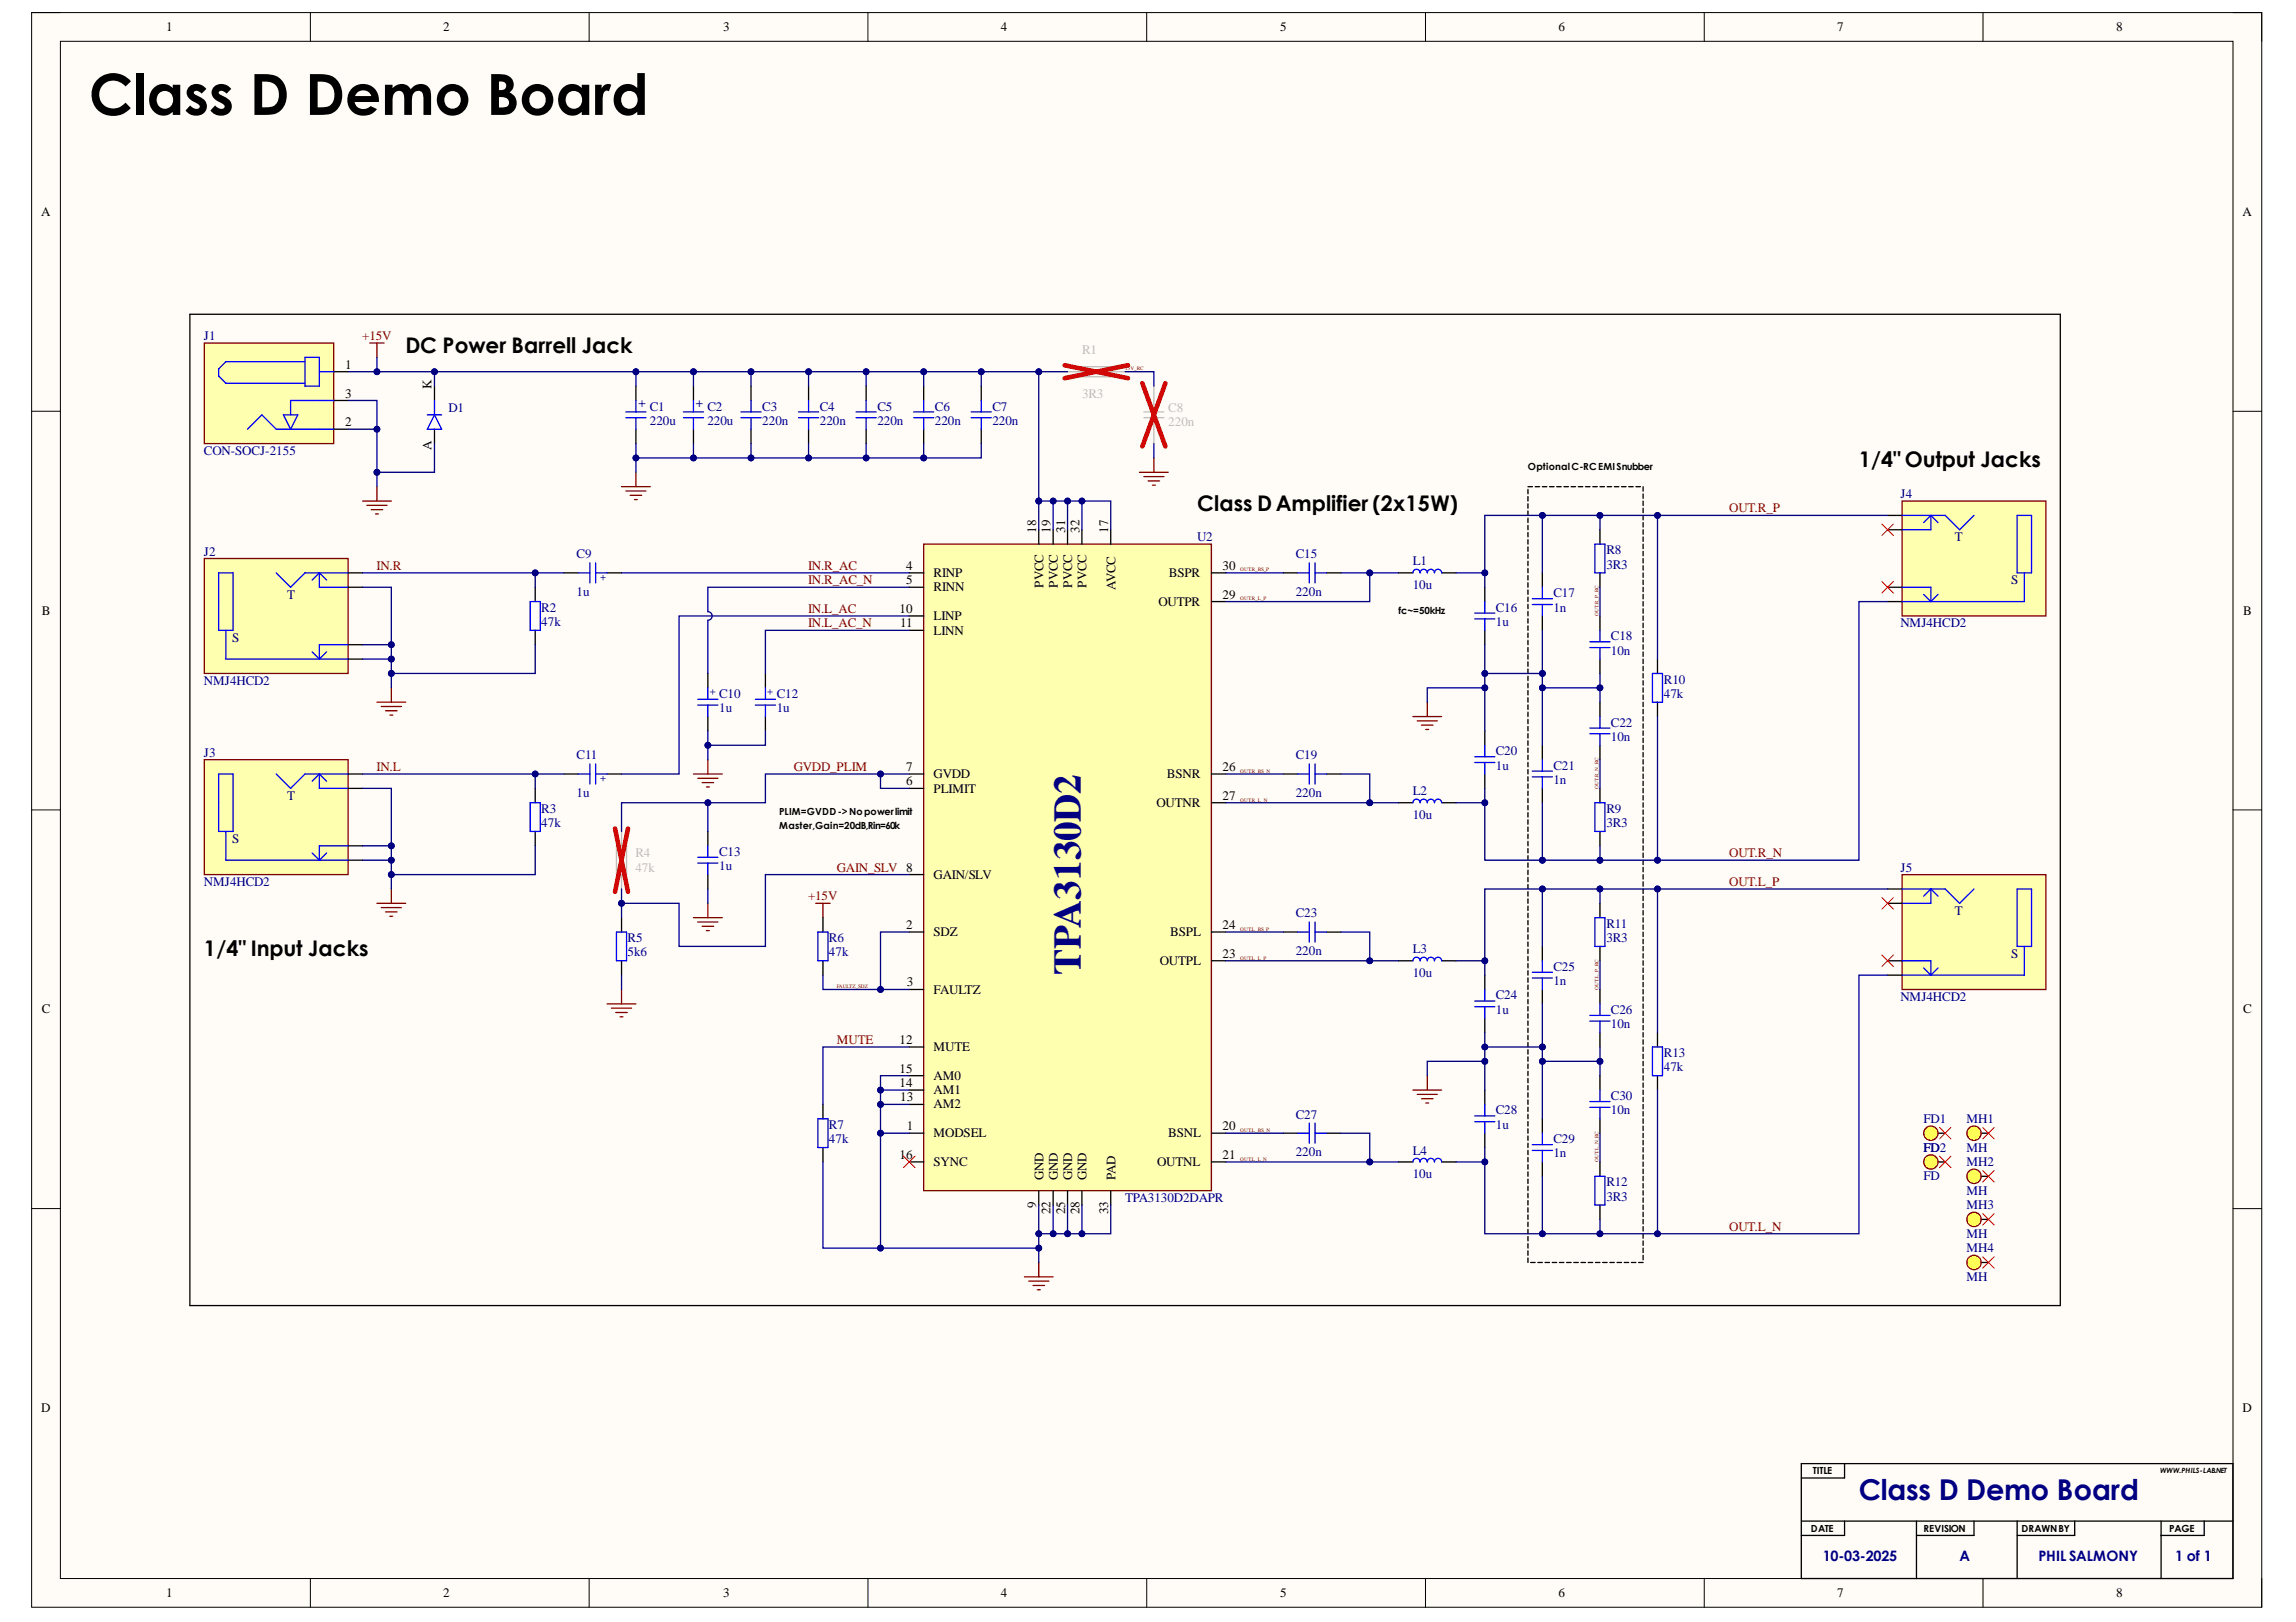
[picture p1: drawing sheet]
<svg xmlns="http://www.w3.org/2000/svg" width="297mm" height="210mm" viewBox="0 0 297 210" stroke-linecap="round" stroke-linejoin="round" font-family="sans-serif">
<defs><g id="words">
<text font-size="7.3" x="11.5" y="14.9">Class D Demo Board</text>
<text font-size="5.1" fill="#000080" x="139.8" y="126.2" transform="rotate(-90 139.8 126.2)">TPA3130D2</text>
<text font-size="3.7" fill="#000080" x="240.5" y="194.1">Class D Demo Board</text>
<g font-size="2.8">
<text x="52.4" y="45.6">DC Power Barrell Jack</text>
<text x="240.5" y="60.5">1/4&quot; Output Jacks</text>
<text x="154.9" y="66.1">Class D Amplifier (2x15W)</text>
<text x="26.4" y="123.7">1/4&quot; Input Jacks</text>
</g>
<g font-size="1.9" fill="#000080">
<text x="235.8" y="202">10-03-2025</text>
<text x="253.5" y="202">A</text>
<text x="263.7" y="202">PHIL SALMONY</text>
<text x="281.4" y="202">1 of 1</text>
</g>
<g font-size="1.7">
<text x="21.5" y="4.1">1</text>
<text x="57.3" y="4.1">2</text>
<text x="93.5" y="4.1">3</text>
<text x="129.5" y="4.1">4</text>
<text x="165.6" y="4.1">5</text>
<text x="201.6" y="4.1">6</text>
<text x="237.7" y="4.1">7</text>
<text x="273.8" y="4.1">8</text>
<text x="5.3" y="28">A</text>
<text x="290.1" y="28">A</text>
<text x="44.7" y="47.7">1</text>
<text x="44.7" y="51.5">3</text>
<text x="55.8" y="50.4" transform="rotate(-90 55.8 50.4)">K</text>
<text x="44.7" y="55.2">2</text>
<text x="55.8" y="58.2" transform="rotate(-90 55.8 58.2)">A</text>
<text x="134.1" y="68.9" transform="rotate(-90 134.1 68.9)">18</text>
<text x="135.9" y="68.9" transform="rotate(-90 135.9 68.9)">19</text>
<text x="137.8" y="68.9" transform="rotate(-90 137.8 68.9)">31</text>
<text x="139.6" y="68.9" transform="rotate(-90 139.6 68.9)">32</text>
<text x="143.4" y="68.9" transform="rotate(-90 143.4 68.9)">17</text>
<text x="117.2" y="73.8">4</text>
<text x="117.2" y="75.6">5</text>
<text x="120.8" y="74.7">RINP</text>
<text x="120.8" y="76.5">RINN</text>
<text x="135" y="76" transform="rotate(-90 135 76)">PVCC</text>
<text x="136.9" y="76" transform="rotate(-90 136.9 76)">PVCC</text>
<text x="138.7" y="76" transform="rotate(-90 138.7 76)">PVCC</text>
<text x="140.6" y="76" transform="rotate(-90 140.6 76)">PVCC</text>
<text x="144.3" y="76.3" transform="rotate(-90 144.3 76.3)">AVCC</text>
<text x="151.2" y="74.7">BSPR</text>
<text x="158.2" y="77.5">29</text>
<text x="158.2" y="73.8">30</text>
<text x="5.4" y="79.6">B</text>
<text x="116.4" y="79.3">10</text>
<text x="116.5" y="81.2">11</text>
<text x="120.8" y="80.3">LINP</text>
<text x="120.8" y="82.1">LINN</text>
<text x="149.9" y="78.4">OUTPR</text>
<text x="290.2" y="79.6">B</text>
<text x="117.2" y="101.6">6</text>
<text x="117.2" y="99.8">7</text>
<text x="120.8" y="100.7">GVDD</text>
<text x="151" y="100.7">BSNR</text>
<text x="158.2" y="99.8">26</text>
<text x="120.8" y="102.6">PLIMIT</text>
<text x="149.6" y="104.4">OUTNR</text>
<text x="158.2" y="103.5">27</text>
<text x="120.8" y="113.7">GAIN/SLV</text>
<text x="117.2" y="120.2">2</text>
<text x="120.8" y="121.1">SDZ</text>
<text x="150" y="124.9">OUTPL</text>
<text x="151.4" y="121.1">BSPL</text>
<text x="158.2" y="123.9">23</text>
<text x="158.2" y="120.2">24</text>
<text x="5.4" y="131.1">C</text>
<text x="117.3" y="127.7">3</text>
<text x="120.8" y="128.6">FAULTZ</text>
<text x="290.2" y="131.1">C</text>
<text x="116.4" y="135.1">12</text>
<text x="120.8" y="136">MUTE</text>
<text x="116.4" y="140.7">14</text>
<text x="116.4" y="138.8">15</text>
<text x="116.5" y="142.5">13</text>
<text x="120.8" y="143.5">AM2</text>
<text x="120.8" y="141.6">AM1</text>
<text x="120.8" y="139.7">AM0</text>
<text x="116.4" y="150">16</text>
<text x="117.3" y="146.2">1</text>
<text x="120.8" y="147.2">MODSEL</text>
<text x="151.1" y="147.2">BSNL</text>
<text x="158.2" y="146.2">20</text>
<text x="158.2" y="150">21</text>
<text x="120.8" y="150.9">SYNC</text>
<text x="135" y="152.7" transform="rotate(-90 135 152.7)">GND</text>
<text x="136.9" y="152.7" transform="rotate(-90 136.9 152.7)">GND</text>
<text x="138.7" y="152.7" transform="rotate(-90 138.7 152.7)">GND</text>
<text x="140.6" y="152.7" transform="rotate(-90 140.6 152.7)">GND</text>
<text x="144.3" y="152.7" transform="rotate(-90 144.3 152.7)">PAD</text>
<text x="149.7" y="150.9">OUTNL</text>
<text x="134.1" y="156.3" transform="rotate(-90 134.1 156.3)">9</text>
<text x="135.9" y="157.1" transform="rotate(-90 135.9 157.1)">22</text>
<text x="137.8" y="157.1" transform="rotate(-90 137.8 157.1)">25</text>
<text x="139.6" y="157.1" transform="rotate(-90 139.6 157.1)">28</text>
<text x="143.4" y="157.1" transform="rotate(-90 143.4 157.1)">33</text>
<text x="5.3" y="182.7">D</text>
<text x="290.1" y="182.7">D</text>
<text x="21.5" y="206.6">1</text>
<text x="57.3" y="206.6">2</text>
<text x="93.5" y="206.6">3</text>
<text x="129.5" y="206.6">4</text>
<text x="165.6" y="206.6">5</text>
<text x="201.6" y="206.6">6</text>
<text x="237.7" y="206.6">7</text>
<text x="273.8" y="206.6">8</text>
</g>
<g font-size="1.7" fill="#000080">
<text x="26.4" y="44">J1</text>
<text x="58" y="53.3">D1</text>
<text x="82.6" y="51.8" transform="rotate(90 82.6 51.8)">+</text>
<text x="84.1" y="53.1">C1</text>
<text x="90.1" y="51.8" transform="rotate(90 90.1 51.8)">+</text>
<text x="91.5" y="53.1">C2</text>
<text x="98.6" y="53.1">C3</text>
<text x="106.1" y="53.1">C4</text>
<text x="113.5" y="53.1">C5</text>
<text x="121" y="53.1">C6</text>
<text x="128.4" y="53.1">C7</text>
<text x="26.4" y="58.9">CON-SOCJ-2155</text>
<text x="84.1" y="55">220u</text>
<text x="91.5" y="55">220u</text>
<text x="98.6" y="55">220n</text>
<text x="106.1" y="55">220n</text>
<text x="113.5" y="55">220n</text>
<text x="121" y="55">220n</text>
<text x="128.4" y="55">220n</text>
<text x="245.9" y="64.5">J4</text>
<text x="26.4" y="71.9">J2</text>
<text x="154.9" y="70">U2</text>
<text x="207.8" y="71.7">R8</text>
<text x="252.9" y="70">T</text>
<text x="37.1" y="77.5">T</text>
<text x="74.6" y="72.2">C9</text>
<text x="74.6" y="77.1">1u</text>
<text x="167.6" y="72.2">C15</text>
<text x="167.6" y="77.1">220n</text>
<text x="182.8" y="73.2">L1</text>
<text x="182.8" y="76.2">10u</text>
<text x="201" y="77.3">C17</text>
<text x="207.8" y="73.6">3R3</text>
<text x="260.2" y="75.6">S</text>
<text x="30" y="83">S</text>
<text x="70" y="79.2">R2</text>
<text x="70" y="81">47k</text>
<text x="193.5" y="79.2">C16</text>
<text x="193.5" y="81">1u</text>
<text x="201" y="79.2">1n</text>
<text x="208.4" y="82.9">C18</text>
<text x="245.9" y="81.2">NMJ4HCD2</text>
<text x="26.4" y="88.6">NMJ4HCD2</text>
<text x="208.4" y="84.7">10n</text>
<text x="215.3" y="88.5">R10</text>
<text x="93" y="90.3">C10</text>
<text x="93" y="92.2">1u</text>
<text x="100.5" y="90.3">C12</text>
<text x="100.5" y="92.2">1u</text>
<text x="208.4" y="94">C22</text>
<text x="208.4" y="95.9">10n</text>
<text x="215.3" y="90.3">47k</text>
<text x="26.4" y="97.9">J3</text>
<text x="74.6" y="98.3">C11</text>
<text x="167.6" y="98.3">C19</text>
<text x="193.5" y="97.7">C20</text>
<text x="193.5" y="99.6">1u</text>
<text x="201" y="99.6">C21</text>
<text x="201" y="101.5">1n</text>
<text x="37.1" y="103.5">T</text>
<text x="70" y="105.2">R3</text>
<text x="70" y="107">47k</text>
<text x="74.6" y="103.2">1u</text>
<text x="167.6" y="103.2">220n</text>
<text x="182.8" y="102.9">L2</text>
<text x="182.8" y="105.9">10u</text>
<text x="207.8" y="105.2">R9</text>
<text x="207.8" y="107">3R3</text>
<text x="30" y="109.1">S</text>
<text x="93" y="110.8">C13</text>
<text x="93" y="112.6">1u</text>
<text x="245.9" y="112.8">J5</text>
<text x="26.4" y="114.6">NMJ4HCD2</text>
<text x="167.6" y="118.7">C23</text>
<text x="252.9" y="118.4">T</text>
<text x="81.2" y="121.9">R5</text>
<text x="81.2" y="123.8">5k6</text>
<text x="107.2" y="121.9">R6</text>
<text x="107.2" y="123.8">47k</text>
<text x="167.6" y="123.6">220n</text>
<text x="182.8" y="123.3">L3</text>
<text x="201" y="125.6">C25</text>
<text x="207.8" y="120">R11</text>
<text x="207.8" y="121.9">3R3</text>
<text x="260.2" y="123.9">S</text>
<text x="182.8" y="126.4">10u</text>
<text x="193.5" y="129.3">C24</text>
<text x="193.5" y="131.2">1u</text>
<text x="201" y="127.5">1n</text>
<text x="208.4" y="131.2">C26</text>
<text x="245.9" y="129.5">NMJ4HCD2</text>
<text x="208.4" y="133.1">10n</text>
<text x="215.3" y="136.8">R13</text>
<text x="208.4" y="142.4">C30</text>
<text x="215.3" y="138.6">47k</text>
<text x="107.2" y="146.1">R7</text>
<text x="107.2" y="147.9">47k</text>
<text x="167.6" y="144.8">C27</text>
<text x="167.6" y="149.6">220n</text>
<text x="182.8" y="149.4">L4</text>
<text x="193.5" y="144.2">C28</text>
<text x="193.5" y="146.1">1u</text>
<text x="201" y="147.9">C29</text>
<text x="201" y="149.8">1n</text>
<text x="208.4" y="144.2">10n</text>
<text x="248.8" y="145.3">FD1</text>
<text x="248.8" y="149">FD2</text>
<text x="254.4" y="145.3">MH1</text>
<text x="254.4" y="149">MH</text>
<text x="145.6" y="155.5">TPA3130D2DAPR</text>
<text x="182.8" y="152.4">10u</text>
<text x="207.8" y="153.5">R12</text>
<text x="207.8" y="155.4">3R3</text>
<text x="248.8" y="152.7">FD</text>
<text x="254.4" y="150.9">MH2</text>
<text x="254.4" y="154.6">MH</text>
<text x="254.4" y="156.5">MH3</text>
<text x="254.4" y="160.2">MH</text>
<text x="254.4" y="162">MH4</text>
<text x="254.4" y="165.8">MH</text>
</g>
<g font-size="1.7" fill="#800000">
<text x="46.9" y="44">+15V</text>
<text x="223.7" y="66.3">OUT.R_P</text>
<text x="48.7" y="73.8">IN.R</text>
<text x="104.5" y="73.8">IN.R_AC</text>
<text x="104.5" y="75.6">IN.R_AC_N</text>
<text x="104.5" y="79.3">IN.L_AC</text>
<text x="104.5" y="81.2">IN.L_AC_N</text>
<text x="48.7" y="99.8">IN.L</text>
<text x="102.7" y="99.8">GVDD_PLIM</text>
<text x="108.3" y="112.8">GAIN_SLV 8</text>
<text x="223.7" y="110.9">OUT.R_N</text>
<text x="104.5" y="116.5">+15V</text>
<text x="223.7" y="114.6">OUT.L_P</text>
<text x="108.3" y="135.1">MUTE</text>
<text x="223.7" y="159.2">OUT.L_N</text>
</g>
<g font-size="1.7" fill="#bfbebc">
<text x="140" y="45.9">R1</text>
<text x="140" y="51.5">3R3</text>
<text x="151.1" y="53.3">C8</text>
<text x="151.1" y="55.2">220n</text>
<text x="82.2" y="110.9">R4</text>
<text x="82.2" y="112.8">47k</text>
</g>
<g font-size="1.4" fill="#000080">
<text x="78.4" y="74.4" transform="rotate(-180 78.4 74.4)">+</text>
<text x="78.4" y="100.4" transform="rotate(-180 78.4 100.4)">+</text>
</g>
<g font-size="1.3">
<text x="197.7" y="60.8">OptionalC-RCEMISnubber</text>
<text x="180.9" y="79.4">fc~=50kHz</text>
<text x="100.8" y="105.4">PLIM=GVDD-&gt;Nopowerlimit</text>
<text x="100.8" y="107.3">Master,Gain=20dB,Rin=60k</text>
<text x="234.5" y="190.8">TITLE</text>
<text x="234.3" y="198.2">DATE</text>
<text x="248.8" y="198.2">REVISION</text>
<text x="261.5" y="198.2">DRAWNBY</text>
<text x="280.6" y="198.2">PAGE</text>
</g>
<g font-size="1.3" fill="#000080">
<text x="91.9" y="89.2" transform="rotate(90 91.9 89.2)">+</text>
<text x="99.3" y="89.2" transform="rotate(90 99.3 89.2)">+</text>
</g>
<text font-size=".9" x="279.5" y="190.7">WWW.PHILS-LAB.NET</text>
<g font-size=".7" fill="#800000">
<text x="145.6" y="47.9">15V_RC</text>
<text x="160.4" y="73.9">OUT.R_BS_P</text>
<text x="160.4" y="77.6">OUT.R_L_P</text>
<text x="206.8" y="79.7" transform="rotate(-90 206.8 79.7)">OUT.R_P_RC</text>
<text x="160.4" y="100">OUT.R_BS_N</text>
<text x="160.4" y="103.7">OUT.R_L_N</text>
<text x="206.8" y="102.1" transform="rotate(-90 206.8 102.1)">OUT.R_N_RC</text>
<text x="160.4" y="120.5">OUT.L_BS_P</text>
<text x="160.4" y="124.2">OUT.L_L_P</text>
<text x="108.3" y="127.9">FAULTZ_SDZ</text>
<text x="206.8" y="128.1" transform="rotate(-90 206.8 128.1)">OUT.L_P_RC</text>
<text x="160.4" y="146.5">OUT.L_BS_N</text>
<text x="160.4" y="150.2">OUT.L_L_N</text>
<text x="206.8" y="150.4" transform="rotate(-90 206.8 150.4)">OUT.L_N_RC</text>
</g>
</g></defs>
<path d="M4.1 1.6h288.5v206.4h-288.5z" fill-rule="evenodd" fill="#fffcf8"/>
<path d="M4.1 1.6h288.5v206.4h-288.5z" fill="none" stroke="#000" stroke-width=".13"/>
<path d="M7.8 5.3h281.1v199h-281.1z" fill-rule="evenodd" fill="#fffcf8"/>
<g fill="none" stroke="#000" stroke-width=".13">
<path d="M4.1 1.6h3.7M7.8 5.3h281.1v199h-281.1zM40.2 1.6v3.7M76.2 1.6v3.7M112.3 1.6v3.7M148.3 1.6v3.7M184.4 1.6v3.7M220.5 1.6v3.7M256.5 1.6v3.7M288.9 1.6h3.7v3.7M4.1 53.2h3.7M288.9 53.2h3.7"/>
<path d="M4.1 104.8h3.7M288.9 104.8h3.7M4.1 156.4h3.7M288.9 156.4h3.7M40.2 204.3v3.7M76.2 204.3v3.7M112.3 204.3v3.7M148.4 204.3v3.7M184.4 204.3v3.7M220.5 204.3v3.7M256.5 204.3v3.7M292.6 204.3v3.7"/>
</g>
<path d="M233 189.4h55.9v14.9h-55.9zM233 196.8h55.9M238.6 189.4v1.9h-5.6M238.6 196.8v1.9h-5.6M247.9 196.8v7.5M255.4 196.8v1.9h-7.5M261 196.8v7.5M268.4 196.8v1.9h-7.4M279.6 196.8v7.5M285.2 196.8v1.9h-5.6" fill="none" stroke="#000" stroke-width=".17"/>
<path d="M26.4 72.3h18.6v14.8h-18.6z" fill-rule="evenodd" fill="#ffffb0"/>
<path d="M26.4 72.3h18.6v14.8h-18.6z" fill="none" stroke="#800000" stroke-width=".17"/>
<path d="M45 74.1h1.9M45 76h1.9M45 85.3h1.9M45 83.4h1.9" fill="none" stroke="#000" stroke-width=".17"/>
<path d="M28.3 74.1h1.9v7.5h-1.9zM35.7 74.1l1.9 1.9 1.9-1.9h5.5M41.3 74.1l-.9 1M41.3 74.1l.9 1M41.3 74.1v1.9h3.7M29.2 81.6v3.7h15.8M40.4 84.4l.9 .9M42.2 84.4l-.9 .9M45 83.4h-3.7v1.9" fill="none" stroke="#00f" stroke-width=".17"/>
<path d="M246.1 64.8h18.6v14.9h-18.6z" fill-rule="evenodd" fill="#ffffb0"/>
<path d="M246.1 64.8h18.6v14.9h-18.6z" fill="none" stroke="#800000" stroke-width=".17"/>
<path d="M244.2 77.9h1.9M244.2 66.7h1.9M244.2 68.6h1.9M244.2 76h1.9" fill="none" stroke="#000" stroke-width=".17"/>
<path d="M246.1 66.7h5.6l1.8 1.9 1.9-1.9M246.1 76h3.7v1.9M248.9 76.9l.9 1M249.8 66.7l.9 .9M249.8 66.7l-.9 .9M249.8 66.7v1.9h-3.7M250.7 76.9l-.9 1M261 66.7h1.8v7.4h-1.8zM261.9 74.1v3.8h-15.8" fill="none" stroke="#00f" stroke-width=".17"/>
<path d="M246.1 113.2h18.6v14.9h-18.6z" fill-rule="evenodd" fill="#ffffb0"/>
<path d="M80.4 63h3.7M81 63.5h2.6M81.5 64.1h1.5M82.1 64.7h.4M82.3 61.1v1.9M48.8 90.9h3.7M49.3 91.4h2.6M49.9 92h1.5M50.4 92.5h.4M50.6 89v1.9M246.1 113.2h18.6v14.9h-18.6z" fill="none" stroke="#800000" stroke-width=".17"/>
<g fill="none" stroke="#000" stroke-width=".17">
<path d="M82.3 50v1.8M82.3 55.5v1.9M97.2 50v1.8M97.2 55.5v1.9M104.6 50v1.8M104.6 55.5v1.9M112.1 50v1.8M112.1 55.5v1.9M119.5 50v1.8M119.5 55.5v1.9M126.9 50v1.8M126.9 55.5v1.9"/>
<path d="M69.2 76v1.9M73 74.1h1.8M78.5 74.1h1.9M69.2 81.6v1.8M244.2 115h1.9M244.2 116.9h1.9M244.2 126.2h1.9M244.2 124.3h1.9"/>
</g>
<g fill="none" stroke="#00f" stroke-width=".17">
<path d="M81 54.1h2.6M81 53.3h2.6M82.3 51.8v1.5M82.3 54.1v1.4M95.9 54.1h2.6M95.9 53.3h2.6M97.2 51.8v1.5M97.2 54.1v1.4M103.3 54.1h2.6M103.3 53.3h2.6M104.6 51.8v1.5M104.6 54.1v1.4"/>
<path d="M110.7 54.1h2.7M110.7 53.3h2.7M112.1 51.8v1.5M112.1 54.1v1.4M118.2 54.1h2.6M118.2 53.3h2.6M119.5 51.8v1.5M119.5 54.1v1.4M125.6 54.1h2.6M125.6 53.3h2.6M126.9 51.8v1.5M126.9 54.1v1.4"/>
<path d="M68.6 77.9h1.3v3.7h-1.3zM74.8 74.1h1.5M76.3 72.8v2.6M77.1 72.8v2.6M77.1 74.1h1.4M246.1 115h5.6l1.8 1.9 1.9-1.9M249.8 115l.9 1M249.8 115l-.9 1M249.8 115v1.9h-3.7M261 115h1.8v7.5h-1.8zM246.1 124.3h3.7v1.9M248.9 125.3l.9 .9"/>
<path d="M250.7 125.3l-.9 .9M261.9 122.5v3.7h-15.8"/>
</g>
<path d="M26.4 98.3h18.6v14.9h-18.6z" fill-rule="evenodd" fill="#ffffb0"/>
<g fill="none" stroke="#800000" stroke-width=".17">
<path d="M47.8 44.4h1.9M48.8 44.4v1.8M149.3 59.3v1.8M147.4 61.1h3.7M148 61.7h2.6M148.5 62.2h1.5M149.1 62.8h.4M26.4 98.3h18.6v14.9h-18.6zM91.6 98.3v1.9M182.8 92.7h3.7M183.4 93.3h2.6M183.9 93.8h1.5"/>
<path d="M184.5 94.4h.3M184.7 90.9v1.8M48.8 116.9h3.7M49.3 117.5h2.6M49.9 118h1.5M50.4 118.6h.4M50.6 115v1.9M89.7 100.2h3.7M89.7 118.8h3.7M90.3 100.7h2.6M90.3 119.3h2.6M90.8 101.3h1.5"/>
<path d="M90.8 119.9h1.5M91.4 101.8h.4M91.6 116.9v1.9M105.5 116.9h1.9M106.5 116.9v1.9M78.5 129.9h3.8M79.1 130.5h2.6M79.7 131h1.5M80.2 131.6h.4M80.4 128v1.9M91.4 120.4h.4M184.7 139.2v1.9"/>
<path d="M182.8 141.1h3.7M183.4 141.6h2.6M183.9 142.2h1.5M184.5 142.7h.3M132.5 165.2h3.7M133.1 165.8h2.6M133.6 166.4h1.5M134.2 166.9h.4M134.4 163.4v1.8"/>
</g>
<g fill="none" stroke="#000" stroke-width=".17">
<path d="M166 74.1h1.9M171.6 74.1h1.9M180.9 74.1h1.9M186.5 74.1h1.9M192.1 76v1.9M199.5 74.1v1.9M199.5 79.7v1.9M207 68.6v1.8M207 74.1v1.9M207 79.7v1.9M91.6 87.1v1.9M91.6 92.7v1.9"/>
<path d="M99 87.1v1.9M99 92.7v1.9M192.1 81.6v1.8M192.1 94.6v1.8M199.5 96.4v1.9M207 85.3v1.9M207 90.9v1.8M207 96.4v1.9M214.4 85.3v1.9M214.4 90.9v1.8M45 111.3h1.9M45 100.2h1.9"/>
<path d="M45 102h1.9M45 109.5h1.9M69.2 102v1.9M69.2 107.6v1.9M73 100.2h1.8M78.5 100.2h1.9M166 100.2h1.9M171.6 100.2h1.9M180.9 103.9h1.9M186.5 103.9h1.9M192.1 100.2v1.8M199.5 102v1.9"/>
<path d="M207 102v1.9M207 107.6v1.9M207 116.9v1.9M166 120.6h1.9M171.6 120.6h1.9M180.9 124.3h1.9M186.5 124.3h1.9M192.1 126.2v1.9M192.1 131.8v1.8M199.5 122.5v1.8M199.5 128.1v1.8M207 122.5v1.8"/>
<path d="M207 128.1v1.8M207 133.6v1.9M207 139.2v1.9M214.4 133.6v1.9M214.4 139.2v1.9M106.5 142.9v1.9M106.5 148.5v1.9M166 146.6h1.9M171.6 146.7h1.9M180.9 150.4h1.9M186.5 150.4h1.9M192.1 141.1v1.8"/>
<path d="M192.1 146.7v1.8M199.5 144.8v1.9M199.5 150.4v1.8M207 144.8v1.9M207 150.4v1.8M207 155.9v1.9"/>
</g>
<g fill="none" stroke="#00f" stroke-width=".17">
<path d="M167.9 74.1h1.5M169.4 72.8v2.6M170.1 72.8v2.6M170.1 74.1h1.5M182.8 74.1a.47 .47 0 0 1 .5-.4 .47 .47 0 0 1 .4 .4 .47 .47 0 0 1 .5-.4 .47 .47 0 0 1 .5 .4 .47 .47 0 0 1 .4-.4 .47 .47 0 0 1 .5 .4 .47 .47 0 0 1 .4-.4 .47 .47 0 0 1 .5 .4M190.8 79.3h2.6M192.1 77.9v1.4M198.2 77.5h2.6M198.2 78.2h2.6M199.5 76v1.5M199.5 78.2v1.5M206.3 70.4h1.3v3.7h-1.3z"/>
<path d="M76.3 98.9v2.6M77.1 98.9v2.6M90.3 90.5h2.6M90.3 91.2h2.6M91.6 89v1.5M91.6 91.2v1.5M97.7 90.5h2.6M97.7 91.2h2.6M99 89v1.5M99 91.2v1.5M169.4 98.9v2.6M170.1 98.9v2.6"/>
<path d="M190.8 80.1h2.6M190.8 97.9h2.6M190.8 98.7h2.6M192.1 80.1v1.5M192.1 96.4v1.5M192.1 98.7v1.5M198.2 99.8h2.6M199.5 98.3v1.5M205.7 83.1h2.6M205.7 83.8h2.6M205.7 94.2h2.6M205.7 95h2.6"/>
<path d="M207 81.6v1.5M207 83.8v1.5M207 92.7v1.5M207 95v1.4M213.8 87.2h1.3v3.7h-1.3zM28.3 100.2h1.9v7.4h-1.9zM29.2 107.6v3.7h15.8M35.7 100.2l1.9 1.8 1.9-1.8h5.5M40.4 110.4l.9 .9M41.3 100.2l-.9 .9M41.3 100.2l.9 .9M41.3 100.2v1.8h3.7"/>
<path d="M42.2 110.4l-.9 .9M45 109.5h-3.7v1.8M68.6 103.9h1.3v3.7h-1.3zM74.8 100.2h1.5M77.1 100.2h1.4M167.9 100.2h1.5M169.4 119.3v2.6M170.1 100.2h1.5M170.1 119.3v2.6M182.8 103.9a.47 .47 0 0 1 .5-.5 .47 .47 0 0 1 .4 .5 .47 .47 0 0 1 .5-.5 .47 .47 0 0 1 .5 .5 .47 .47 0 0 1 .4-.5 .47 .47 0 0 1 .5 .5 .47 .47 0 0 1 .4-.5 .47 .47 0 0 1 .5 .5M198.2 100.5h2.6M199.5 100.5v1.5"/>
<path d="M206.3 103.9h1.3v3.7h-1.3zM206.3 118.8h1.3v3.7h-1.3zM167.9 120.6h1.5M170.1 120.6h1.5M182.8 124.3a.47 .47 0 0 1 .5-.4 .47 .47 0 0 1 .4 .4 .47 .47 0 0 1 .5-.4 .47 .47 0 0 1 .5 .4 .47 .47 0 0 1 .4-.4 .47 .47 0 0 1 .5 .4 .47 .47 0 0 1 .4-.4 .47 .47 0 0 1 .5 .4M190.8 129.5h2.6M190.8 130.3h2.6M192.1 128.1v1.4M192.1 130.3v1.5M198.2 125.8h2.6M198.2 126.6h2.6M199.5 124.3v1.5"/>
<path d="M199.5 126.6v1.5M205.7 131.4h2.6M205.7 132.1h2.6M207 129.9v1.5M207 132.1v1.5M213.8 135.5h1.3v3.7h-1.3zM105.8 144.8h1.3v3.7h-1.3zM167.9 146.6h1.5M169.4 145.3v2.6M170.1 145.3v2.6M170.1 146.6h1.5M182.8 150.4a.47 .47 0 0 1 .5-.5 .47 .47 0 0 1 .4 .5 .47 .47 0 0 1 .5-.5 .47 .47 0 0 1 .5 .5 .47 .47 0 0 1 .4-.5 .47 .47 0 0 1 .5 .5 .47 .47 0 0 1 .4-.5 .47 .47 0 0 1 .5 .5"/>
<path d="M190.8 144.4h2.6M190.8 145.2h2.6M192.1 142.9v1.5M192.1 145.2v1.5M198.2 148.1h2.6M198.2 148.9h2.6M199.5 146.7v1.4M199.5 148.9v1.5M205.7 142.6h2.6M205.7 143.3h2.6M206.3 152.2h1.3v3.7h-1.3zM207 141.1v1.5"/>
<path d="M207 143.3v1.5"/>
</g>
<path d="M243.5 67.8l1.5 1.5M243.5 75.3l1.5 1.4M245 67.8l-1.5 1.5M245 75.3l-1.5 1.4M243.5 116.2l1.5 1.4M245 116.2l-1.5 1.4M243.5 123.6l1.5 1.5M245 123.6l-1.5 1.5" fill="none" stroke="#f00" stroke-width=".13"/>
<path d="M138.1 48.1h1.9M140 47.5h3.7v1.3h-3.7zM143.7 48.1h1.9M148 54.1h2.6M148 53.3h2.6M149.3 50v3.3M149.3 54.1v3.3" fill="none" stroke="#bfbebc" stroke-width=".17"/>
<path d="M137.7 47.3l8.2 1.6M145.9 47.3l-8.2 1.6M147.8 49.6l3 8.2M150.8 49.6l-3 8.2" fill="none" stroke="#f00" stroke-width=".59"/>
<path d="M119.5 70.4h37.2v83.7h-37.2z" fill-rule="evenodd" fill="#ffffb0"/>
<path d="M119.5 70.4h37.2v83.7h-37.2z" fill="none" stroke="#800000" stroke-width=".17"/>
<g fill="none" stroke="#000" stroke-width=".17">
<path d="M117.6 74.1h1.9M117.6 76h1.9M117.6 79.7h1.9M134.4 68.6v1.8M136.2 68.6v1.8M138.1 68.6v1.8M140 68.6v1.8M143.7 68.6v1.8M156.7 74.1h1.9M156.7 77.9h1.9M117.6 81.6h1.9M91.6 107.6v1.9"/>
<path d="M91.6 113.2v1.8M117.6 102h1.9M117.6 100.2h1.9M117.6 113.2h1.9M156.7 100.2h1.9M156.7 103.9h1.9M117.6 120.6h1.9M117.6 128h1.9M117.6 135.5h1.9M117.6 139.2h1.9M156.7 120.6h1.9M156.7 124.3h1.9"/>
<path d="M117.6 146.6h1.9M117.6 142.9h1.9M117.6 141.1h1.9M117.6 150.4h1.9M134.4 154.1v1.8M136.2 154.1v1.8M138.1 154.1v1.8M140 154.1v1.8M143.7 154.1v1.8M156.7 146.6h1.9M156.7 150.4h1.9"/>
</g>
<path d="M116.9 149.6l1.5 1.5M118.4 149.6l-1.5 1.5" fill="none" stroke="#f00" stroke-width=".13"/>
<path d="M90.3 110.9h2.6M90.3 111.7h2.6M91.6 109.5v1.4M91.6 111.7v1.5" fill="none" stroke="#00f" stroke-width=".17"/>
<path d="M26.4 44.4h16.8v13h-16.8z" fill-rule="evenodd" fill="#ffffb0"/>
<path d="M26.4 44.4h16.8v13h-16.8zM46.9 64.8h3.7M47.5 65.4h2.6M48 66h1.5M48.6 66.5h.4M48.8 63v1.8" fill="none" stroke="#800000" stroke-width=".17"/>
<g fill="none" stroke="#000" stroke-width=".17">
<path d="M24.6 40.7h241.9v128.3h-241.9zM43.2 48.1h1.8M43.2 55.5h1.8M43.2 51.8h1.8M56.2 50v1.8M56.2 55.5v1.9M89.7 50v1.8M89.7 55.5v1.9M197.7 63.3v.6M197.7 64.3v.5M197.7 65.2v.6M197.7 66.1v.6"/>
<path d="M197.7 67v.6M197.7 68v.6M197.7 68.9v.6M197.7 69.8v.6M197.7 70.8v.5M197.7 71.7v.6M197.7 72.6v.6M197.7 73.6v.5M197.7 74.5v.6M197.7 75.4v.6M197.7 76.3v.6M197.7 77.3v.6"/>
<path d="M197.7 78.2v.6M197.7 79.1v.6M197.7 63h.6M198.6 63h.6M199.5 63h.6M200.5 63h.5M201.4 63h.6M202.3 63h.6M203.3 63h.5M204.2 63h.6M205.1 63h.6M206.1 63h.5"/>
<path d="M207 63h.6M207.9 63h.6M208.9 63h.5M209.8 63h.6M210.7 63h.6M211.6 63h.6M212.6 63v.6M212.6 63.9v.6M212.6 64.8v.6M212.6 65.8v.6M212.6 66.7v.6M212.6 67.6v.6"/>
<path d="M212.6 68.6v.5M212.6 69.5v.6M212.6 70.4v.6M212.6 71.3v.6M212.6 72.3v.6M212.6 73.2v.6M212.6 74.1v.6M212.6 75.1v.5M212.6 76v.6M212.6 76.9v.6M212.6 77.9v.5M212.6 78.8v.6"/>
<path d="M212.6 79.7v.6M197.7 80.1v.5M197.7 81v.6M197.7 81.9v.6M197.7 82.9v.5M197.7 83.8v.6M197.7 84.7v.6M197.7 85.6v.6M197.7 86.6v.6M197.7 87.5v.6M197.7 88.4v.6M197.7 89.4v.5"/>
<path d="M197.7 90.3v.6M197.7 91.2v.6M197.7 92.1v.6M197.7 93.1v.6M197.7 94v.6M197.7 94.9v.6M197.7 95.9v.5M197.7 96.8v.6M197.7 97.7v.6M197.7 98.7v.5M197.7 99.6v.6M212.6 80.6v.6"/>
<path d="M212.6 81.6v.6M212.6 82.5v.6M212.6 83.4v.6M212.6 84.4v.5M212.6 85.3v.6M212.6 86.2v.6M212.6 87.2v.5M212.6 88.1v.6M212.6 89v.6M212.6 89.9v.6M212.6 90.9v.6M212.6 91.8v.6"/>
<path d="M212.6 92.7v.6M212.6 93.7v.5M212.6 94.6v.6M212.6 95.5v.6M212.6 96.4v.6M212.6 97.4v.6M212.6 98.3v.6M212.6 99.2v.6M80.4 118.8v1.8M106.5 118.8v1.8M197.7 100.5v.6M197.7 101.4v.6"/>
<path d="M197.7 102.4v.6M197.7 103.3v.6M197.7 104.2v.6M197.7 105.2v.5M197.7 106.1v.6M197.7 107v.6M197.7 107.9v.6M197.7 108.9v.6M197.7 109.8v.6M197.7 110.7v.6M197.7 111.7v.5M197.7 112.6v.6"/>
<path d="M197.7 113.5v.6M197.7 114.5v.5M197.7 115.4v.6M197.7 116.3v.6M197.7 117.3v.5M197.7 118.2v.6M197.7 119.1v.6M212.6 100.2v.5M212.6 101.1v.6M212.6 102v.6M212.6 103v.5M212.6 103.9v.6"/>
<path d="M212.6 104.8v.6M212.6 105.7v.6M212.6 106.7v.6M212.6 107.6v.6M212.6 108.5v.6M212.6 109.5v.5M212.6 110.4v.6M212.6 111.3v.6M212.6 112.2v.6M212.6 113.2v.6M212.6 114.1v.6M212.6 115v.6"/>
<path d="M212.6 116v.6M212.6 116.9v.6M212.6 117.8v.6M212.6 118.8v.5M212.6 119.7v.6M80.4 124.3v1.9M106.5 124.3v1.9M197.7 120v.6M197.7 121v.5M197.7 121.9v.6M197.7 122.8v.6M197.7 123.8v.5"/>
<path d="M197.7 124.7v.6M197.7 125.6v.6M197.7 126.5v.6M197.7 127.5v.6M197.7 128.4v.6M197.7 129.3v.6M197.7 130.3v.5M197.7 131.2v.6M197.7 132.1v.6M197.7 133v.6M197.7 134v.6M197.7 134.9v.6"/>
<path d="M197.7 135.8v.6M197.7 136.8v.5M197.7 137.7v.6M197.7 138.6v.6M197.7 139.6v.5M212.6 120.6v.6M212.6 121.5v.6M212.6 122.5v.6M212.6 123.4v.6M212.6 124.3v.6M212.6 125.3v.5M212.6 126.2v.6"/>
<path d="M212.6 127.1v.6M212.6 128.1v.5M212.6 129v.6M212.6 129.9v.6M212.6 130.8v.6M212.6 131.8v.6M212.6 132.7v.6M212.6 133.6v.6M212.6 134.6v.5M212.6 135.5v.6M212.6 136.4v.6M212.6 137.3v.6"/>
<path d="M212.6 138.3v.6M212.6 139.2v.6M197.7 140.5v.6M197.7 141.4v.6M197.7 142.3v.6M197.7 143.3v.6M197.7 144.2v.6M197.7 145.1v.6M197.7 146.1v.6M197.7 147v.6M197.7 147.9v.6M197.7 148.9v.5"/>
<path d="M197.7 149.8v.6M197.7 150.7v.6M197.7 151.6v.6M197.7 152.6v.6M197.7 153.5v.6M197.7 154.4v.6M197.7 155.4v.5M197.7 156.3v.6M197.7 157.2v.6M197.7 158.2v.5M197.7 159.1v.6M212.6 140.1v.6"/>
<path d="M212.6 141.1v.5M212.6 142v.6M212.6 142.9v.6M212.6 143.9v.5M212.6 144.8v.6M212.6 145.7v.6M212.6 146.7v.5M212.6 147.6v.6M212.6 148.5v.6M212.6 149.4v.6M212.6 150.4v.5M212.6 151.3v.6"/>
<path d="M212.6 152.2v.6M212.6 153.2v.5M212.6 154.1v.6M212.6 155v.6M212.6 155.9v.6M212.6 156.9v.6M212.6 157.8v.6M212.6 158.7v.6M212.6 159.7v.5M197.7 160v.6M197.7 160.9v.6M197.7 161.9v.5"/>
<path d="M197.7 162.8v.6M198 163.4h.6M199 163.4h.5M199.9 163.4h.6M200.8 163.4h.6M201.7 163.4h.6M202.7 163.4h.6M203.6 163.4h.6M204.5 163.4h.6M205.5 163.4h.6M206.4 163.4h.6M207.3 163.4h.6"/>
<path d="M208.3 163.4h.6M209.2 163.4h.6M210.1 163.4h.6M211.1 163.4h.5M212 163.4h.6M212.6 160.6v.6M212.6 161.5v.6M212.6 162.4v.6"/>
</g>
<g fill="none" stroke="#00f" stroke-width=".17">
<path d="M32 55.5l1.9-1.8 1.8 1.8h7.5M36.7 53.7h1.8l-.9 1.8zM39.5 46.2h1.8v3.8h-1.8zM39.5 46.8h-10.3l-.9 .9v1l.9 .9h10.3M41.3 48.1h1.9M43.2 51.8h-5.6v1.9M55.3 53.7h1.8M56.2 53.7l.9 1.8h-1.8zM56.2 51.8v1.9M88.4 53.3h2.6M88.4 54.1h2.6M89.7 51.8v1.5"/>
<path d="M89.7 54.1v1.4M79.8 120.6h1.3v3.7h-1.3zM105.8 120.6h1.3v3.7h-1.3z"/>
</g>
<path d="M79.8 109.5h1.3v3.7h-1.3zM80.4 107.6v1.9M80.4 113.2v1.8" fill="none" stroke="#bfbebc" stroke-width=".17"/>
<path d="M79.6 107.2l1.6 8.2M81.2 107.2l-1.6 8.2" fill="none" stroke="#f00" stroke-width=".59"/>
<path d="M119.5 48.1v1.9" fill="none" stroke="#000080" stroke-width=".17"/>
<circle cx="119.5" cy="48.1" r=".37" fill="#000080"/>
<circle cx="119.5" cy="48.1" r=".37" fill="none" stroke="#000080" stroke-width=".13"/>
<path d="M112.1 48.1v1.9" fill="none" stroke="#000080" stroke-width=".17"/>
<circle cx="112.1" cy="48.1" r=".37" fill="#000080"/>
<circle cx="112.1" cy="48.1" r=".37" fill="none" stroke="#000080" stroke-width=".13"/>
<path d="M104.6 48.1v1.9" fill="none" stroke="#000080" stroke-width=".17"/>
<circle cx="104.6" cy="48.1" r=".37" fill="#000080"/>
<circle cx="104.6" cy="48.1" r=".37" fill="none" stroke="#000080" stroke-width=".13"/>
<path d="M97.2 48.1v1.9" fill="none" stroke="#000080" stroke-width=".17"/>
<circle cx="97.2" cy="48.1" r=".37" fill="#000080"/>
<circle cx="97.2" cy="48.1" r=".37" fill="none" stroke="#000080" stroke-width=".13"/>
<path d="M89.7 48.1v1.9" fill="none" stroke="#000080" stroke-width=".17"/>
<circle cx="89.7" cy="48.1" r=".37" fill="#000080"/>
<circle cx="89.7" cy="48.1" r=".37" fill="none" stroke="#000080" stroke-width=".13"/>
<path d="M119.5 57.4v1.9" fill="none" stroke="#000080" stroke-width=".17"/>
<circle cx="119.5" cy="59.3" r=".37" fill="#000080"/>
<circle cx="119.5" cy="59.3" r=".37" fill="none" stroke="#000080" stroke-width=".13"/>
<path d="M112.1 57.4v1.9" fill="none" stroke="#000080" stroke-width=".17"/>
<circle cx="112.1" cy="59.3" r=".37" fill="#000080"/>
<circle cx="112.1" cy="59.3" r=".37" fill="none" stroke="#000080" stroke-width=".13"/>
<path d="M104.6 57.4v1.9" fill="none" stroke="#000080" stroke-width=".17"/>
<circle cx="104.6" cy="59.3" r=".37" fill="#000080"/>
<circle cx="104.6" cy="59.3" r=".37" fill="none" stroke="#000080" stroke-width=".13"/>
<path d="M97.2 57.4v1.9" fill="none" stroke="#000080" stroke-width=".17"/>
<circle cx="97.2" cy="59.3" r=".37" fill="#000080"/>
<circle cx="97.2" cy="59.3" r=".37" fill="none" stroke="#000080" stroke-width=".13"/>
<path d="M89.7 57.4v1.9" fill="none" stroke="#000080" stroke-width=".17"/>
<circle cx="89.7" cy="59.3" r=".37" fill="#000080"/>
<circle cx="89.7" cy="59.3" r=".37" fill="none" stroke="#000080" stroke-width=".13"/>
<path d="M140 64.8v3.8" fill="none" stroke="#000080" stroke-width=".17"/>
<circle cx="140" cy="64.8" r=".37" fill="#000080"/>
<circle cx="140" cy="64.8" r=".37" fill="none" stroke="#000080" stroke-width=".13"/>
<path d="M138.1 64.8v3.8" fill="none" stroke="#000080" stroke-width=".17"/>
<circle cx="138.1" cy="64.8" r=".37" fill="#000080"/>
<circle cx="138.1" cy="64.8" r=".37" fill="none" stroke="#000080" stroke-width=".13"/>
<path d="M136.2 64.8v3.8" fill="none" stroke="#000080" stroke-width=".17"/>
<circle cx="136.3" cy="64.8" r=".37" fill="#000080"/>
<circle cx="136.3" cy="64.8" r=".37" fill="none" stroke="#000080" stroke-width=".13"/>
<path d="M80.4 74.1h37.2M46.9 85.3h3.7" fill="none" stroke="#000080" stroke-width=".17"/>
<circle cx="50.6" cy="85.3" r=".37" fill="#000080"/>
<circle cx="50.6" cy="85.3" r=".37" fill="none" stroke="#000080" stroke-width=".13"/>
<path d="M46.9 111.3h3.7" fill="none" stroke="#000080" stroke-width=".17"/>
<circle cx="50.6" cy="111.3" r=".37" fill="#000080"/>
<circle cx="50.6" cy="111.3" r=".37" fill="none" stroke="#000080" stroke-width=".13"/>
<path d="M117.6 79.7h-29.7v20.5h-7.5M140 155.9v3.8" fill="none" stroke="#000080" stroke-width=".17"/>
<circle cx="140" cy="159.7" r=".37" fill="#000080"/>
<circle cx="140" cy="159.7" r=".37" fill="none" stroke="#000080" stroke-width=".13"/>
<path d="M138.1 155.9v3.8" fill="none" stroke="#000080" stroke-width=".17"/>
<circle cx="138.1" cy="159.7" r=".37" fill="#000080"/>
<circle cx="138.1" cy="159.7" r=".37" fill="none" stroke="#000080" stroke-width=".13"/>
<path d="M136.2 155.9v3.8" fill="none" stroke="#000080" stroke-width=".17"/>
<circle cx="136.3" cy="159.7" r=".37" fill="#000080"/>
<circle cx="136.3" cy="159.7" r=".37" fill="none" stroke="#000080" stroke-width=".13"/>
<path d="M117.6 76h-26v3.2a.56 .56 0 0 1 .5 .5 .56 .56 0 0 1-.5 .6v6.8M99 94.6v1.8h-7.4M117.6 81.6h-18.6v5.5" fill="none" stroke="#000080" stroke-width=".17"/>
<circle cx="91.6" cy="96.4" r=".37" fill="#000080"/>
<circle cx="91.6" cy="96.4" r=".37" fill="none" stroke="#000080" stroke-width=".13"/>
<path d="M158.6 74.1h7.4M173.5 74.1h3.7v3.8h-18.6M158.6 100.2h7.4" fill="none" stroke="#000080" stroke-width=".17"/>
<circle cx="177.2" cy="74.1" r=".37" fill="#000080"/>
<circle cx="177.2" cy="74.1" r=".37" fill="none" stroke="#000080" stroke-width=".13"/>
<path d="M173.5 100.2h3.7v3.7h-18.6" fill="none" stroke="#000080" stroke-width=".17"/>
<circle cx="177.2" cy="103.9" r=".37" fill="#000080"/>
<circle cx="177.2" cy="103.9" r=".37" fill="none" stroke="#000080" stroke-width=".13"/>
<path d="M173.5 120.6h3.7v3.7h-18.6" fill="none" stroke="#000080" stroke-width=".17"/>
<circle cx="177.2" cy="124.3" r=".37" fill="#000080"/>
<circle cx="177.2" cy="124.3" r=".37" fill="none" stroke="#000080" stroke-width=".13"/>
<path d="M158.6 120.6h7.4M173.5 146.7h3.7v3.7h-18.6" fill="none" stroke="#000080" stroke-width=".17"/>
<circle cx="177.2" cy="150.4" r=".38" fill="#000080"/>
<circle cx="177.2" cy="150.4" r=".38" fill="none" stroke="#000080" stroke-width=".13"/>
<path d="M134.4 64.8v3.8M158.6 146.6h7.4" fill="none" stroke="#000080" stroke-width=".17"/>
<circle cx="134.4" cy="64.8" r=".37" fill="#000080"/>
<circle cx="134.4" cy="64.8" r=".37" fill="none" stroke="#000080" stroke-width=".13"/>
<path d="M126.9 48.1h7.5v16.7" fill="none" stroke="#000080" stroke-width=".17"/>
<circle cx="126.9" cy="48.1" r=".37" fill="#000080"/>
<circle cx="126.9" cy="48.1" r=".37" fill="none" stroke="#000080" stroke-width=".13"/>
<circle cx="134.4" cy="48.1" r=".37" fill="#000080"/>
<circle cx="134.4" cy="48.1" r=".37" fill="none" stroke="#000080" stroke-width=".13"/>
<circle cx="134.4" cy="64.8" r=".37" fill="#000080"/>
<circle cx="134.4" cy="64.8" r=".37" fill="none" stroke="#000080" stroke-width=".13"/>
<path d="M177.2 74.1h3.7" fill="none" stroke="#000080" stroke-width=".17"/>
<circle cx="177.2" cy="74.1" r=".37" fill="#000080"/>
<circle cx="177.2" cy="74.1" r=".37" fill="none" stroke="#000080" stroke-width=".13"/>
<path d="M177.2 150.4h3.7" fill="none" stroke="#000080" stroke-width=".17"/>
<circle cx="177.2" cy="150.4" r=".38" fill="#000080"/>
<circle cx="177.2" cy="150.4" r=".38" fill="none" stroke="#000080" stroke-width=".13"/>
<path d="M207 68.6v-1.9h-7.5v7.4M207 76v3.7" fill="none" stroke="#000080" stroke-width=".17"/>
<circle cx="199.5" cy="66.7" r=".37" fill="#000080"/>
<circle cx="199.5" cy="66.7" r=".37" fill="none" stroke="#000080" stroke-width=".13"/>
<circle cx="207" cy="66.7" r=".37" fill="#000080"/>
<circle cx="207" cy="66.7" r=".37" fill="none" stroke="#000080" stroke-width=".13"/>
<path d="M207 89v1.9" fill="none" stroke="#000080" stroke-width=".17"/>
<circle cx="207" cy="89" r=".37" fill="#000080"/>
<circle cx="207" cy="89" r=".37" fill="none" stroke="#000080" stroke-width=".13"/>
<path d="M199.5 89v7.4M207 98.3v3.7" fill="none" stroke="#000080" stroke-width=".17"/>
<circle cx="199.5" cy="89" r=".37" fill="#000080"/>
<circle cx="199.5" cy="89" r=".37" fill="none" stroke="#000080" stroke-width=".13"/>
<path d="M199.5 103.9v7.4h7.5v-1.8" fill="none" stroke="#000080" stroke-width=".17"/>
<circle cx="199.5" cy="111.3" r=".37" fill="#000080"/>
<circle cx="199.5" cy="111.3" r=".37" fill="none" stroke="#000080" stroke-width=".13"/>
<circle cx="207" cy="111.3" r=".38" fill="#000080"/>
<circle cx="207" cy="111.3" r=".38" fill="none" stroke="#000080" stroke-width=".13"/>
<path d="M207 116.9v-1.9h-7.5v7.5M207 124.3v3.8" fill="none" stroke="#000080" stroke-width=".17"/>
<circle cx="199.5" cy="115" r=".37" fill="#000080"/>
<circle cx="199.5" cy="115" r=".37" fill="none" stroke="#000080" stroke-width=".13"/>
<circle cx="207" cy="115" r=".38" fill="#000080"/>
<circle cx="207" cy="115" r=".38" fill="none" stroke="#000080" stroke-width=".13"/>
<path d="M207 137.3v1.9" fill="none" stroke="#000080" stroke-width=".17"/>
<circle cx="207" cy="137.3" r=".37" fill="#000080"/>
<circle cx="207" cy="137.3" r=".37" fill="none" stroke="#000080" stroke-width=".13"/>
<path d="M199.5 137.3v7.5M207 146.7v3.7" fill="none" stroke="#000080" stroke-width=".17"/>
<circle cx="199.5" cy="137.3" r=".37" fill="#000080"/>
<circle cx="199.5" cy="137.3" r=".37" fill="none" stroke="#000080" stroke-width=".13"/>
<path d="M199.5 152.2v7.5h7.5v-1.9" fill="none" stroke="#000080" stroke-width=".17"/>
<circle cx="199.5" cy="159.7" r=".37" fill="#000080"/>
<circle cx="199.5" cy="159.7" r=".37" fill="none" stroke="#000080" stroke-width=".13"/>
<circle cx="207" cy="159.7" r=".37" fill="#000080"/>
<circle cx="207" cy="159.7" r=".37" fill="none" stroke="#000080" stroke-width=".13"/>
<path d="M214.4 66.7v18.6" fill="none" stroke="#000080" stroke-width=".17"/>
<circle cx="214.4" cy="66.7" r=".37" fill="#000080"/>
<circle cx="214.4" cy="66.7" r=".37" fill="none" stroke="#000080" stroke-width=".13"/>
<path d="M214.4 92.7v18.6" fill="none" stroke="#000080" stroke-width=".17"/>
<circle cx="214.4" cy="111.3" r=".37" fill="#000080"/>
<circle cx="214.4" cy="111.3" r=".37" fill="none" stroke="#000080" stroke-width=".13"/>
<path d="M214.4 115v18.6" fill="none" stroke="#000080" stroke-width=".17"/>
<circle cx="214.4" cy="115" r=".37" fill="#000080"/>
<circle cx="214.4" cy="115" r=".37" fill="none" stroke="#000080" stroke-width=".13"/>
<path d="M214.4 141.1v18.6" fill="none" stroke="#000080" stroke-width=".17"/>
<circle cx="214.4" cy="159.7" r=".37" fill="#000080"/>
<circle cx="214.4" cy="159.7" r=".37" fill="none" stroke="#000080" stroke-width=".13"/>
<path d="M134.4 48.1h3.7" fill="none" stroke="#000080" stroke-width=".17"/>
<circle cx="134.4" cy="48.1" r=".37" fill="#000080"/>
<circle cx="134.4" cy="48.1" r=".37" fill="none" stroke="#000080" stroke-width=".13"/>
<path d="M145.6 48.1h3.7v1.9M149.3 57.4v1.9M91.6 115v1.9M80.4 126.2v1.8M177.2 124.3h3.7" fill="none" stroke="#000080" stroke-width=".17"/>
<circle cx="177.2" cy="124.3" r=".37" fill="#000080"/>
<circle cx="177.2" cy="124.3" r=".37" fill="none" stroke="#000080" stroke-width=".13"/>
<path d="M188.4 124.3h3.7v1.9" fill="none" stroke="#000080" stroke-width=".17"/>
<circle cx="192.1" cy="124.3" r=".37" fill="#000080"/>
<circle cx="192.1" cy="124.3" r=".37" fill="none" stroke="#000080" stroke-width=".13"/>
<path d="M192.1 148.5v1.9h-3.7" fill="none" stroke="#000080" stroke-width=".17"/>
<circle cx="192.1" cy="150.4" r=".37" fill="#000080"/>
<circle cx="192.1" cy="150.4" r=".37" fill="none" stroke="#000080" stroke-width=".13"/>
<path d="M192.1 135.5h7.4" fill="none" stroke="#000080" stroke-width=".17"/>
<circle cx="192.1" cy="135.5" r=".37" fill="#000080"/>
<circle cx="192.1" cy="135.5" r=".37" fill="none" stroke="#000080" stroke-width=".13"/>
<circle cx="199.5" cy="135.5" r=".37" fill="#000080"/>
<circle cx="199.5" cy="135.5" r=".37" fill="none" stroke="#000080" stroke-width=".13"/>
<path d="M192.1 137.3h-7.4v1.9" fill="none" stroke="#000080" stroke-width=".17"/>
<circle cx="192.1" cy="137.3" r=".37" fill="#000080"/>
<circle cx="192.1" cy="137.3" r=".37" fill="none" stroke="#000080" stroke-width=".13"/>
<path d="M192.1 150.4v9.3h7.4" fill="none" stroke="#000080" stroke-width=".17"/>
<circle cx="192.1" cy="150.4" r=".37" fill="#000080"/>
<circle cx="192.1" cy="150.4" r=".37" fill="none" stroke="#000080" stroke-width=".13"/>
<circle cx="199.5" cy="159.7" r=".37" fill="#000080"/>
<circle cx="199.5" cy="159.7" r=".37" fill="none" stroke="#000080" stroke-width=".13"/>
<path d="M199.5 115h-7.4v9.3" fill="none" stroke="#000080" stroke-width=".17"/>
<circle cx="192.1" cy="124.3" r=".37" fill="#000080"/>
<circle cx="192.1" cy="124.3" r=".37" fill="none" stroke="#000080" stroke-width=".13"/>
<circle cx="199.5" cy="115" r=".37" fill="#000080"/>
<circle cx="199.5" cy="115" r=".37" fill="none" stroke="#000080" stroke-width=".13"/>
<path d="M192.1 102v1.9h-3.7" fill="none" stroke="#000080" stroke-width=".17"/>
<circle cx="192.1" cy="103.9" r=".37" fill="#000080"/>
<circle cx="192.1" cy="103.9" r=".37" fill="none" stroke="#000080" stroke-width=".13"/>
<path d="M177.2 103.9h3.7" fill="none" stroke="#000080" stroke-width=".17"/>
<circle cx="177.2" cy="103.9" r=".37" fill="#000080"/>
<circle cx="177.2" cy="103.9" r=".37" fill="none" stroke="#000080" stroke-width=".13"/>
<path d="M188.4 74.1h3.7v1.9" fill="none" stroke="#000080" stroke-width=".17"/>
<circle cx="192.1" cy="74.1" r=".37" fill="#000080"/>
<circle cx="192.1" cy="74.1" r=".37" fill="none" stroke="#000080" stroke-width=".13"/>
<path d="M199.5 66.7h-7.4v7.4" fill="none" stroke="#000080" stroke-width=".17"/>
<circle cx="192.1" cy="74.1" r=".37" fill="#000080"/>
<circle cx="192.1" cy="74.1" r=".37" fill="none" stroke="#000080" stroke-width=".13"/>
<circle cx="199.5" cy="66.7" r=".37" fill="#000080"/>
<circle cx="199.5" cy="66.7" r=".37" fill="none" stroke="#000080" stroke-width=".13"/>
<path d="M192.1 103.9v7.4h7.4" fill="none" stroke="#000080" stroke-width=".17"/>
<circle cx="192.1" cy="103.9" r=".37" fill="#000080"/>
<circle cx="192.1" cy="103.9" r=".37" fill="none" stroke="#000080" stroke-width=".13"/>
<circle cx="199.5" cy="111.3" r=".37" fill="#000080"/>
<circle cx="199.5" cy="111.3" r=".37" fill="none" stroke="#000080" stroke-width=".13"/>
<path d="M192.1 87.2h7.4" fill="none" stroke="#000080" stroke-width=".17"/>
<circle cx="199.5" cy="87.1" r=".37" fill="#000080"/>
<circle cx="199.5" cy="87.1" r=".37" fill="none" stroke="#000080" stroke-width=".13"/>
<circle cx="192.1" cy="87.1" r=".37" fill="#000080"/>
<circle cx="192.1" cy="87.1" r=".37" fill="none" stroke="#000080" stroke-width=".13"/>
<path d="M192.1 89h-7.4v1.9" fill="none" stroke="#000080" stroke-width=".17"/>
<circle cx="192.1" cy="89" r=".37" fill="#000080"/>
<circle cx="192.1" cy="89" r=".37" fill="none" stroke="#000080" stroke-width=".13"/>
<path d="M113.9 100.2v1.8h3.7" fill="none" stroke="#000080" stroke-width=".17"/>
<circle cx="113.9" cy="100.2" r=".37" fill="#000080"/>
<circle cx="113.9" cy="100.2" r=".37" fill="none" stroke="#000080" stroke-width=".13"/>
<path d="M113.9 146.6h3.7" fill="none" stroke="#000080" stroke-width=".17"/>
<circle cx="113.9" cy="146.6" r=".37" fill="#000080"/>
<circle cx="113.9" cy="146.6" r=".37" fill="none" stroke="#000080" stroke-width=".13"/>
<path d="M113.9 142.9h3.7" fill="none" stroke="#000080" stroke-width=".17"/>
<circle cx="113.9" cy="142.9" r=".37" fill="#000080"/>
<circle cx="113.9" cy="142.9" r=".37" fill="none" stroke="#000080" stroke-width=".13"/>
<path d="M113.9 141.1h3.7" fill="none" stroke="#000080" stroke-width=".17"/>
<circle cx="113.9" cy="141.1" r=".37" fill="#000080"/>
<circle cx="113.9" cy="141.1" r=".37" fill="none" stroke="#000080" stroke-width=".13"/>
<path d="M91.6 103.9h-11.2v3.7M117.6 135.5h-11.1v7.4" fill="none" stroke="#000080" stroke-width=".17"/>
<circle cx="91.6" cy="103.9" r=".37" fill="#000080"/>
<circle cx="91.6" cy="103.9" r=".37" fill="none" stroke="#000080" stroke-width=".13"/>
<path d="M69.2 74.1v1.9" fill="none" stroke="#000080" stroke-width=".17"/>
<circle cx="69.2" cy="74.1" r=".37" fill="#000080"/>
<circle cx="69.2" cy="74.1" r=".37" fill="none" stroke="#000080" stroke-width=".13"/>
<path d="M69.2 100.2v1.8" fill="none" stroke="#000080" stroke-width=".17"/>
<circle cx="69.2" cy="100.2" r=".37" fill="#000080"/>
<circle cx="69.2" cy="100.2" r=".37" fill="none" stroke="#000080" stroke-width=".13"/>
<path d="M117.6 113.2h-18.6v9.3h-11.1v-5.6h-7.5" fill="none" stroke="#000080" stroke-width=".17"/>
<circle cx="80.4" cy="116.9" r=".37" fill="#000080"/>
<circle cx="80.4" cy="116.9" r=".37" fill="none" stroke="#000080" stroke-width=".13"/>
<path d="M106.5 150.4v11.1h7.4" fill="none" stroke="#000080" stroke-width=".17"/>
<circle cx="113.9" cy="161.5" r=".37" fill="#000080"/>
<circle cx="113.9" cy="161.5" r=".37" fill="none" stroke="#000080" stroke-width=".13"/>
<path d="M45 51.8h3.8v3.7" fill="none" stroke="#000080" stroke-width=".17"/>
<circle cx="48.8" cy="55.5" r=".37" fill="#000080"/>
<circle cx="48.8" cy="55.5" r=".37" fill="none" stroke="#000080" stroke-width=".13"/>
<path d="M56.2 57.4v3.7h-7.4" fill="none" stroke="#000080" stroke-width=".17"/>
<circle cx="48.8" cy="61.1" r=".37" fill="#000080"/>
<circle cx="48.8" cy="61.1" r=".37" fill="none" stroke="#000080" stroke-width=".13"/>
<path d="M56.2 48.1v1.9" fill="none" stroke="#000080" stroke-width=".17"/>
<circle cx="56.2" cy="48.1" r=".37" fill="#000080"/>
<circle cx="56.2" cy="48.1" r=".37" fill="none" stroke="#000080" stroke-width=".13"/>
<path d="M48.8 46.2v1.9" fill="none" stroke="#000080" stroke-width=".17"/>
<circle cx="48.8" cy="48.1" r=".37" fill="#000080"/>
<circle cx="48.8" cy="48.1" r=".37" fill="none" stroke="#000080" stroke-width=".13"/>
<path d="M69.2 109.5v3.7h-18.6" fill="none" stroke="#000080" stroke-width=".17"/>
<circle cx="50.6" cy="113.2" r=".37" fill="#000080"/>
<circle cx="50.6" cy="113.2" r=".37" fill="none" stroke="#000080" stroke-width=".13"/>
<path d="M69.2 83.4v3.7h-18.6" fill="none" stroke="#000080" stroke-width=".17"/>
<circle cx="50.6" cy="87.1" r=".37" fill="#000080"/>
<circle cx="50.6" cy="87.1" r=".37" fill="none" stroke="#000080" stroke-width=".13"/>
<path d="M117.6 120.6h-3.7v7.4" fill="none" stroke="#000080" stroke-width=".17"/>
<circle cx="113.9" cy="128.1" r=".37" fill="#000080"/>
<circle cx="113.9" cy="128.1" r=".37" fill="none" stroke="#000080" stroke-width=".13"/>
<path d="M46.9 76h3.7v7.4" fill="none" stroke="#000080" stroke-width=".17"/>
<circle cx="50.6" cy="83.4" r=".37" fill="#000080"/>
<circle cx="50.6" cy="83.4" r=".37" fill="none" stroke="#000080" stroke-width=".13"/>
<path d="M46.9 102h3.7v7.5" fill="none" stroke="#000080" stroke-width=".17"/>
<circle cx="50.6" cy="109.5" r=".37" fill="#000080"/>
<circle cx="50.6" cy="109.5" r=".37" fill="none" stroke="#000080" stroke-width=".13"/>
<path d="M45 55.5h3.8v7.5" fill="none" stroke="#000080" stroke-width=".17"/>
<circle cx="48.8" cy="55.5" r=".37" fill="#000080"/>
<circle cx="48.8" cy="55.5" r=".37" fill="none" stroke="#000080" stroke-width=".13"/>
<circle cx="48.8" cy="61.1" r=".37" fill="#000080"/>
<circle cx="48.8" cy="61.1" r=".37" fill="none" stroke="#000080" stroke-width=".13"/>
<path d="M45 48.1h37.3" fill="none" stroke="#000080" stroke-width=".17"/>
<circle cx="48.8" cy="48.1" r=".37" fill="#000080"/>
<circle cx="48.8" cy="48.1" r=".37" fill="none" stroke="#000080" stroke-width=".13"/>
<circle cx="56.2" cy="48.1" r=".37" fill="#000080"/>
<circle cx="56.2" cy="48.1" r=".37" fill="none" stroke="#000080" stroke-width=".13"/>
<circle cx="82.3" cy="48.1" r=".37" fill="#000080"/>
<circle cx="82.3" cy="48.1" r=".37" fill="none" stroke="#000080" stroke-width=".13"/>
<path d="M46.9 109.5h3.7v5.5" fill="none" stroke="#000080" stroke-width=".17"/>
<circle cx="50.6" cy="113.2" r=".37" fill="#000080"/>
<circle cx="50.6" cy="113.2" r=".37" fill="none" stroke="#000080" stroke-width=".13"/>
<circle cx="50.6" cy="111.3" r=".37" fill="#000080"/>
<circle cx="50.6" cy="111.3" r=".37" fill="none" stroke="#000080" stroke-width=".13"/>
<circle cx="50.6" cy="109.5" r=".37" fill="#000080"/>
<circle cx="50.6" cy="109.5" r=".37" fill="none" stroke="#000080" stroke-width=".13"/>
<path d="M46.9 100.2h26.1" fill="none" stroke="#000080" stroke-width=".17"/>
<circle cx="69.2" cy="100.2" r=".37" fill="#000080"/>
<circle cx="69.2" cy="100.2" r=".37" fill="none" stroke="#000080" stroke-width=".13"/>
<path d="M46.9 83.4h3.7v5.6" fill="none" stroke="#000080" stroke-width=".17"/>
<circle cx="50.6" cy="87.1" r=".37" fill="#000080"/>
<circle cx="50.6" cy="87.1" r=".37" fill="none" stroke="#000080" stroke-width=".13"/>
<circle cx="50.6" cy="85.3" r=".37" fill="#000080"/>
<circle cx="50.6" cy="85.3" r=".37" fill="none" stroke="#000080" stroke-width=".13"/>
<circle cx="50.6" cy="83.4" r=".37" fill="#000080"/>
<circle cx="50.6" cy="83.4" r=".37" fill="none" stroke="#000080" stroke-width=".13"/>
<path d="M46.9 74.1h26.1" fill="none" stroke="#000080" stroke-width=".17"/>
<circle cx="69.2" cy="74.1" r=".37" fill="#000080"/>
<circle cx="69.2" cy="74.1" r=".37" fill="none" stroke="#000080" stroke-width=".13"/>
<path d="M126.9 57.4v1.9h-44.6" fill="none" stroke="#000080" stroke-width=".17"/>
<circle cx="82.3" cy="59.3" r=".37" fill="#000080"/>
<circle cx="82.3" cy="59.3" r=".37" fill="none" stroke="#000080" stroke-width=".13"/>
<circle cx="89.7" cy="59.3" r=".37" fill="#000080"/>
<circle cx="89.7" cy="59.3" r=".37" fill="none" stroke="#000080" stroke-width=".13"/>
<circle cx="97.2" cy="59.3" r=".37" fill="#000080"/>
<circle cx="97.2" cy="59.3" r=".37" fill="none" stroke="#000080" stroke-width=".13"/>
<circle cx="104.6" cy="59.3" r=".37" fill="#000080"/>
<circle cx="104.6" cy="59.3" r=".37" fill="none" stroke="#000080" stroke-width=".13"/>
<circle cx="112.1" cy="59.3" r=".37" fill="#000080"/>
<circle cx="112.1" cy="59.3" r=".37" fill="none" stroke="#000080" stroke-width=".13"/>
<circle cx="119.5" cy="59.3" r=".37" fill="#000080"/>
<circle cx="119.5" cy="59.3" r=".37" fill="none" stroke="#000080" stroke-width=".13"/>
<path d="M117.6 139.2h-3.7v22.3h20.5" fill="none" stroke="#000080" stroke-width=".17"/>
<circle cx="113.9" cy="141.1" r=".37" fill="#000080"/>
<circle cx="113.9" cy="141.1" r=".37" fill="none" stroke="#000080" stroke-width=".13"/>
<circle cx="113.9" cy="142.9" r=".37" fill="#000080"/>
<circle cx="113.9" cy="142.9" r=".37" fill="none" stroke="#000080" stroke-width=".13"/>
<circle cx="113.9" cy="146.6" r=".37" fill="#000080"/>
<circle cx="113.9" cy="146.6" r=".37" fill="none" stroke="#000080" stroke-width=".13"/>
<circle cx="113.9" cy="161.5" r=".37" fill="#000080"/>
<circle cx="113.9" cy="161.5" r=".37" fill="none" stroke="#000080" stroke-width=".13"/>
<circle cx="134.4" cy="161.5" r=".37" fill="#000080"/>
<circle cx="134.4" cy="161.5" r=".37" fill="none" stroke="#000080" stroke-width=".13"/>
<path d="M106.5 126.2v1.8h11.1" fill="none" stroke="#000080" stroke-width=".17"/>
<circle cx="113.9" cy="128.1" r=".37" fill="#000080"/>
<circle cx="113.9" cy="128.1" r=".37" fill="none" stroke="#000080" stroke-width=".13"/>
<path d="M143.7 155.9v3.8h-9.3" fill="none" stroke="#000080" stroke-width=".17"/>
<circle cx="134.4" cy="159.7" r=".37" fill="#000080"/>
<circle cx="134.4" cy="159.7" r=".37" fill="none" stroke="#000080" stroke-width=".13"/>
<circle cx="136.3" cy="159.7" r=".37" fill="#000080"/>
<circle cx="136.3" cy="159.7" r=".37" fill="none" stroke="#000080" stroke-width=".13"/>
<circle cx="138.1" cy="159.7" r=".37" fill="#000080"/>
<circle cx="138.1" cy="159.7" r=".37" fill="none" stroke="#000080" stroke-width=".13"/>
<circle cx="140" cy="159.7" r=".37" fill="#000080"/>
<circle cx="140" cy="159.7" r=".37" fill="none" stroke="#000080" stroke-width=".13"/>
<path d="M134.4 64.8h9.3v3.8" fill="none" stroke="#000080" stroke-width=".17"/>
<circle cx="134.4" cy="64.8" r=".37" fill="#000080"/>
<circle cx="134.4" cy="64.8" r=".37" fill="none" stroke="#000080" stroke-width=".13"/>
<circle cx="136.3" cy="64.8" r=".37" fill="#000080"/>
<circle cx="136.3" cy="64.8" r=".37" fill="none" stroke="#000080" stroke-width=".13"/>
<circle cx="138.1" cy="64.8" r=".37" fill="#000080"/>
<circle cx="138.1" cy="64.8" r=".37" fill="none" stroke="#000080" stroke-width=".13"/>
<circle cx="140" cy="64.8" r=".37" fill="#000080"/>
<circle cx="140" cy="64.8" r=".37" fill="none" stroke="#000080" stroke-width=".13"/>
<path d="M244.2 77.9h-3.7v33.4h-33.5" fill="none" stroke="#000080" stroke-width=".17"/>
<circle cx="207" cy="111.3" r=".38" fill="#000080"/>
<circle cx="207" cy="111.3" r=".38" fill="none" stroke="#000080" stroke-width=".13"/>
<circle cx="214.4" cy="111.3" r=".37" fill="#000080"/>
<circle cx="214.4" cy="111.3" r=".37" fill="none" stroke="#000080" stroke-width=".13"/>
<path d="M207 66.7h37.2" fill="none" stroke="#000080" stroke-width=".17"/>
<circle cx="214.4" cy="66.7" r=".37" fill="#000080"/>
<circle cx="214.4" cy="66.7" r=".37" fill="none" stroke="#000080" stroke-width=".13"/>
<circle cx="207" cy="66.7" r=".37" fill="#000080"/>
<circle cx="207" cy="66.7" r=".37" fill="none" stroke="#000080" stroke-width=".13"/>
<path d="M80.4 115v3.8" fill="none" stroke="#000080" stroke-width=".17"/>
<circle cx="80.4" cy="116.9" r=".37" fill="#000080"/>
<circle cx="80.4" cy="116.9" r=".37" fill="none" stroke="#000080" stroke-width=".13"/>
<path d="M82.3 57.4v3.7" fill="none" stroke="#000080" stroke-width=".17"/>
<circle cx="82.3" cy="59.3" r=".37" fill="#000080"/>
<circle cx="82.3" cy="59.3" r=".37" fill="none" stroke="#000080" stroke-width=".13"/>
<path d="M117.6 100.2h-18.6v3.7h-7.4v3.7" fill="none" stroke="#000080" stroke-width=".17"/>
<circle cx="113.9" cy="100.2" r=".37" fill="#000080"/>
<circle cx="113.9" cy="100.2" r=".37" fill="none" stroke="#000080" stroke-width=".13"/>
<circle cx="91.6" cy="103.9" r=".37" fill="#000080"/>
<circle cx="91.6" cy="103.9" r=".37" fill="none" stroke="#000080" stroke-width=".13"/>
<path d="M82.3 50v-1.9h44.6v1.9" fill="none" stroke="#000080" stroke-width=".17"/>
<circle cx="82.3" cy="48.1" r=".37" fill="#000080"/>
<circle cx="82.3" cy="48.1" r=".37" fill="none" stroke="#000080" stroke-width=".13"/>
<circle cx="89.7" cy="48.1" r=".37" fill="#000080"/>
<circle cx="89.7" cy="48.1" r=".37" fill="none" stroke="#000080" stroke-width=".13"/>
<circle cx="97.2" cy="48.1" r=".37" fill="#000080"/>
<circle cx="97.2" cy="48.1" r=".37" fill="none" stroke="#000080" stroke-width=".13"/>
<circle cx="104.6" cy="48.1" r=".37" fill="#000080"/>
<circle cx="104.6" cy="48.1" r=".37" fill="none" stroke="#000080" stroke-width=".13"/>
<circle cx="112.1" cy="48.1" r=".37" fill="#000080"/>
<circle cx="112.1" cy="48.1" r=".37" fill="none" stroke="#000080" stroke-width=".13"/>
<circle cx="119.5" cy="48.1" r=".37" fill="#000080"/>
<circle cx="119.5" cy="48.1" r=".37" fill="none" stroke="#000080" stroke-width=".13"/>
<circle cx="126.9" cy="48.1" r=".37" fill="#000080"/>
<circle cx="126.9" cy="48.1" r=".37" fill="none" stroke="#000080" stroke-width=".13"/>
<path d="M134.4 155.9v7.5" fill="none" stroke="#000080" stroke-width=".17"/>
<circle cx="134.4" cy="161.5" r=".37" fill="#000080"/>
<circle cx="134.4" cy="161.5" r=".37" fill="none" stroke="#000080" stroke-width=".13"/>
<circle cx="134.4" cy="159.7" r=".37" fill="#000080"/>
<circle cx="134.4" cy="159.7" r=".37" fill="none" stroke="#000080" stroke-width=".13"/>
<path d="M192.1 133.6v7.5" fill="none" stroke="#000080" stroke-width=".17"/>
<circle cx="192.1" cy="135.5" r=".37" fill="#000080"/>
<circle cx="192.1" cy="135.5" r=".37" fill="none" stroke="#000080" stroke-width=".13"/>
<circle cx="192.1" cy="137.3" r=".37" fill="#000080"/>
<circle cx="192.1" cy="137.3" r=".37" fill="none" stroke="#000080" stroke-width=".13"/>
<path d="M192.1 83.4v11.2" fill="none" stroke="#000080" stroke-width=".17"/>
<circle cx="192.1" cy="87.1" r=".37" fill="#000080"/>
<circle cx="192.1" cy="87.1" r=".37" fill="none" stroke="#000080" stroke-width=".13"/>
<circle cx="192.1" cy="89" r=".37" fill="#000080"/>
<circle cx="192.1" cy="89" r=".37" fill="none" stroke="#000080" stroke-width=".13"/>
<path d="M199.5 129.9v7.4h7.5v-1.8" fill="none" stroke="#000080" stroke-width=".17"/>
<circle cx="207" cy="137.3" r=".37" fill="#000080"/>
<circle cx="207" cy="137.3" r=".37" fill="none" stroke="#000080" stroke-width=".13"/>
<circle cx="199.5" cy="137.3" r=".37" fill="#000080"/>
<circle cx="199.5" cy="137.3" r=".37" fill="none" stroke="#000080" stroke-width=".13"/>
<circle cx="199.5" cy="135.5" r=".37" fill="#000080"/>
<circle cx="199.5" cy="135.5" r=".37" fill="none" stroke="#000080" stroke-width=".13"/>
<path d="M199.5 81.6v7.4h7.5v-1.8" fill="none" stroke="#000080" stroke-width=".17"/>
<circle cx="207" cy="89" r=".37" fill="#000080"/>
<circle cx="207" cy="89" r=".37" fill="none" stroke="#000080" stroke-width=".13"/>
<circle cx="199.5" cy="89" r=".37" fill="#000080"/>
<circle cx="199.5" cy="89" r=".37" fill="none" stroke="#000080" stroke-width=".13"/>
<circle cx="199.5" cy="87.1" r=".37" fill="#000080"/>
<circle cx="199.5" cy="87.1" r=".37" fill="none" stroke="#000080" stroke-width=".13"/>
<path d="M244.2 126.2h-3.7v33.5h-33.5" fill="none" stroke="#000080" stroke-width=".17"/>
<circle cx="214.4" cy="159.7" r=".37" fill="#000080"/>
<circle cx="214.4" cy="159.7" r=".37" fill="none" stroke="#000080" stroke-width=".13"/>
<circle cx="207" cy="159.7" r=".37" fill="#000080"/>
<circle cx="207" cy="159.7" r=".37" fill="none" stroke="#000080" stroke-width=".13"/>
<path d="M207 115h37.2" fill="none" stroke="#000080" stroke-width=".17"/>
<circle cx="207" cy="115" r=".38" fill="#000080"/>
<circle cx="207" cy="115" r=".38" fill="none" stroke="#000080" stroke-width=".13"/>
<circle cx="214.4" cy="115" r=".37" fill="#000080"/>
<circle cx="214.4" cy="115" r=".37" fill="none" stroke="#000080" stroke-width=".13"/>
<path d="M91.6 94.6v3.7" fill="none" stroke="#000080" stroke-width=".17"/>
<circle cx="91.6" cy="96.4" r=".37" fill="#000080"/>
<circle cx="91.6" cy="96.4" r=".37" fill="none" stroke="#000080" stroke-width=".13"/>
<path d="M255.4 146.7h1.8" fill="none" stroke="#000" stroke-width=".17"/>
<circle cx="255.4" cy="146.6" r=".93" fill="#ff0"/>
<circle cx="255.4" cy="146.6" r=".93" fill="none" stroke="#980000" stroke-width=".17"/>
<path d="M255.4 152.2h1.8" fill="none" stroke="#000" stroke-width=".17"/>
<circle cx="255.4" cy="152.2" r=".93" fill="#ff0"/>
<circle cx="255.4" cy="152.2" r=".93" fill="none" stroke="#980000" stroke-width=".17"/>
<path d="M255.4 157.8h1.8" fill="none" stroke="#000" stroke-width=".17"/>
<circle cx="255.4" cy="157.8" r=".93" fill="#ff0"/>
<circle cx="255.4" cy="157.8" r=".93" fill="none" stroke="#980000" stroke-width=".17"/>
<path d="M255.4 163.4h1.8" fill="none" stroke="#000" stroke-width=".17"/>
<circle cx="255.4" cy="163.4" r=".93" fill="#ff0"/>
<circle cx="255.4" cy="163.4" r=".93" fill="none" stroke="#980000" stroke-width=".17"/>
<path d="M256.5 157.1l1.5 1.4M256.5 151.5l1.5 1.5M256.5 145.9l1.5 1.5M258 157.1l-1.5 1.4M258 151.5l-1.5 1.5M258 145.9l-1.5 1.5M256.5 162.6l1.5 1.5M258 162.6l-1.5 1.5" fill="none" stroke="#f00" stroke-width=".13"/>
<path d="M249.8 146.7h1.9" fill="none" stroke="#000" stroke-width=".17"/>
<circle cx="249.8" cy="146.6" r=".93" fill="#ff0"/>
<circle cx="249.8" cy="146.6" r=".93" fill="none" stroke="#980000" stroke-width=".17"/>
<path d="M249.8 150.4h1.9" fill="none" stroke="#000" stroke-width=".17"/>
<circle cx="249.8" cy="150.4" r=".93" fill="#ff0"/>
<circle cx="249.8" cy="150.4" r=".93" fill="none" stroke="#980000" stroke-width=".17"/>
<path d="M250.9 149.6l1.5 1.5M250.9 145.9l1.5 1.5M252.4 149.6l-1.5 1.5M252.4 145.9l-1.5 1.5" fill="none" stroke="#f00" stroke-width=".13"/>
<use href="#words"/>
</svg>
